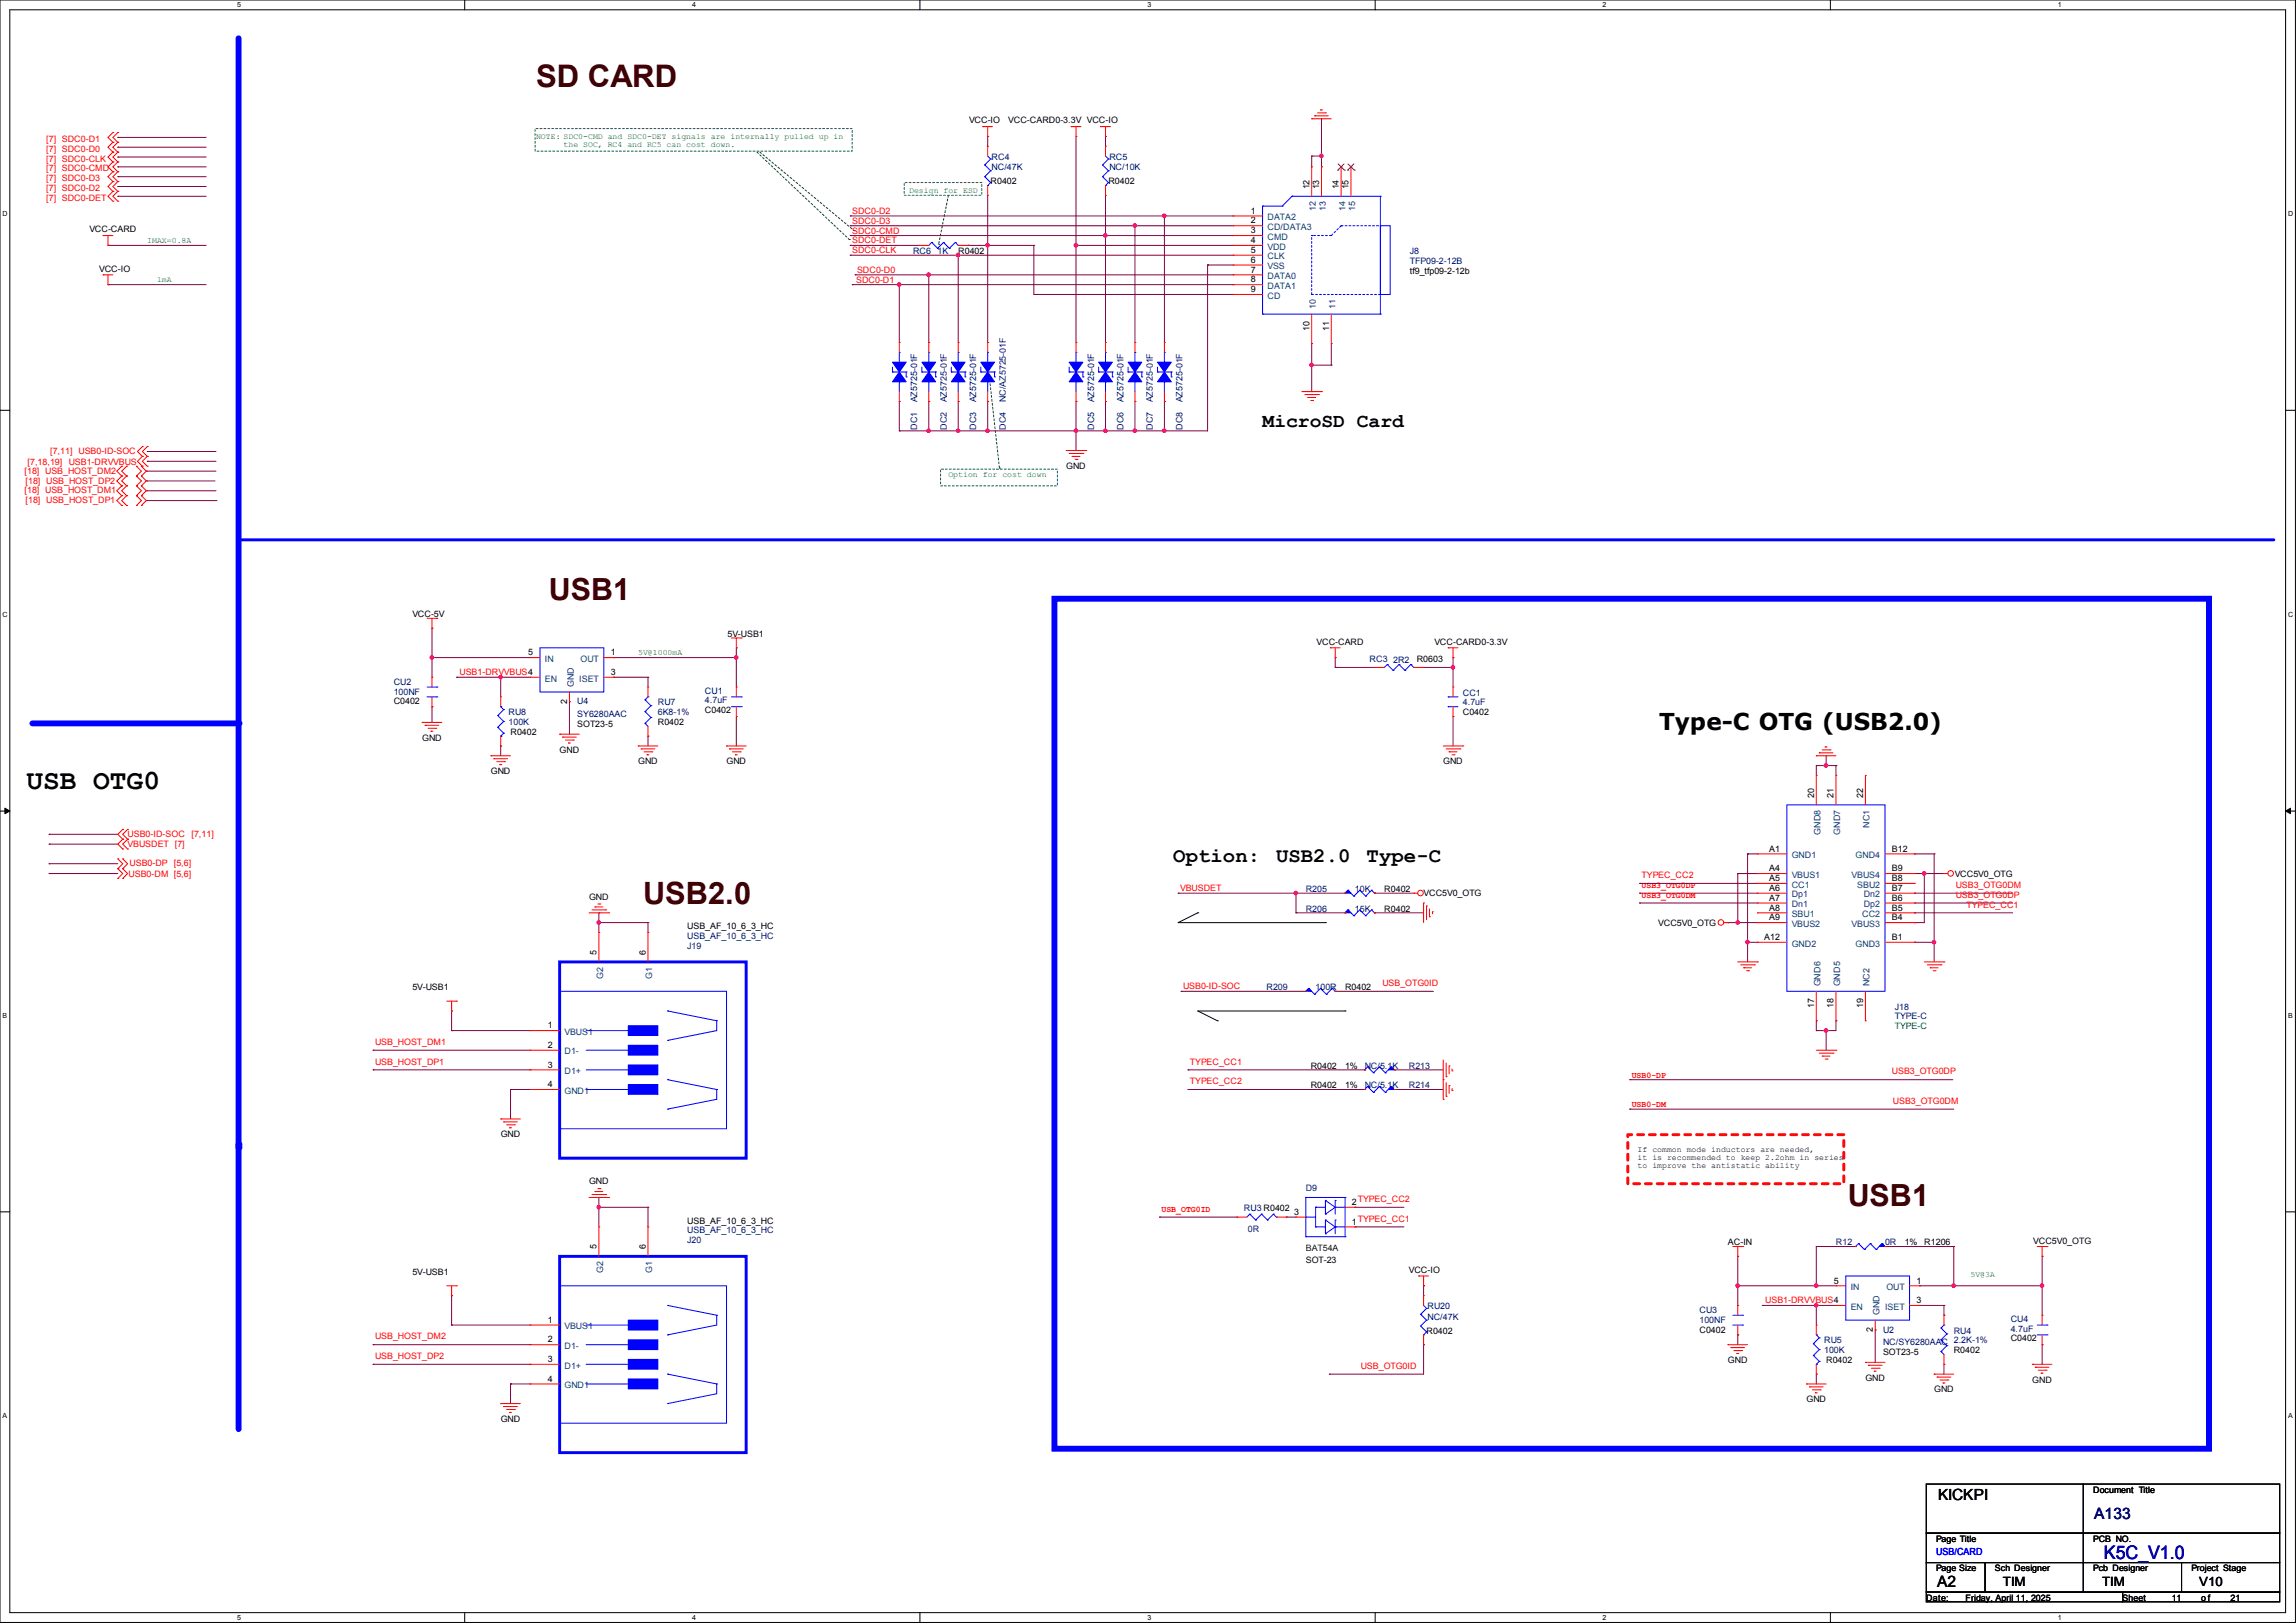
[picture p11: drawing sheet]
<svg xmlns="http://www.w3.org/2000/svg" width="297mm" height="210mm" viewBox="0 0 297 210" stroke-linecap="round" stroke-linejoin="round" font-family="sans-serif">
<defs><g id="words">
<g font-size="4" fill="#400000">
<text x="69.3" y="11.2">SD CARD</text>
<text x="83.2" y="117">USB2.0</text>
</g>
<g font-size="3.9" fill="#400000">
<text x="71" y="77.6">USB1</text>
<text x="239" y="156.1">USB1</text>
</g>
<text font-size="3.6" x="3.4" y="102.1">USB OTG0</text>
<text font-size="3" x="214.6" y="94.4">Type-C OTG (USB2.0)</text>
<g font-size="2.7">
<text x="151.8" y="111.6">Option:</text>
<text x="165.1" y="111.6">USB2.0</text>
<text x="176.8" y="111.6">Type-C</text>
</g>
<text font-size="2.5" x="163.3" y="55.3">MicroSD Card</text>
<text font-size="2.4" fill="#0000a0" x="272.2" y="201.7">K5C_V1.0</text>
<g font-size="2">
<text x="250.7" y="194.1">KICKPI</text>
<text x="250.6" y="205.4">A2</text>
</g>
<text font-size="2" fill="#000080" x="270.9" y="196.6">A133</text>
<g font-size="1.7">
<text x="259.1" y="205.2">TIM</text>
<text x="271.9" y="205.2">TIM</text>
<text x="284.5" y="205.2">V10</text>
</g>
<text font-size="1.3" fill="#00f" x="250.4" y="201.2">USB/CARD</text>
<g font-size="1.1" fill="#008000">
<text x="69.3" y="17.9">NOTE: SDC0-CMD and SDC0-DET signals are internally pulled up in</text>
<text x="72.9" y="19">the SOC, RC4 and RC5 can cost down.</text>
<text x="117.6" y="24.9">Design for ESD</text>
<text x="19" y="31.4">IMAX=0.8A</text>
<text x="20.3" y="36.5">1mA</text>
<text x="122.7" y="61.8">Option for cost down</text>
<text x="82.5" y="84.8">5V@1000mA</text>
<text x="245.1" y="133.2">TYPE-C</text>
<text x="254.9" y="165.3">5V@3A</text>
</g>
<g font-size="1.1">
<text x="125.3" y="16">VCC-IO</text>
<text x="130.4" y="16">VCC-CARD0-3.3V VCC-IO</text>
<text x="128.1" y="23.8">R0402</text>
<text x="143.4" y="23.8">R0402</text>
<text x="161.8" y="28.9">2</text>
<text x="161.8" y="27.6">1</text>
<text x="169.4" y="24.5" transform="rotate(-90 169.4 24.5)">12</text>
<text x="170.6" y="24.5" transform="rotate(-90 170.6 24.5)">13</text>
<text x="173.2" y="24.5" transform="rotate(-90 173.2 24.5)">14</text>
<text x="174.5" y="24.5" transform="rotate(-90 174.5 24.5)">15</text>
<text x="11.6" y="30.1">VCC-CARD</text>
<text x="12.8" y="35.1">VCC-IO</text>
<text x="124" y="32.9">R0402</text>
<text x="161.8" y="30.2">3</text>
<text x="161.8" y="31.5">4</text>
<text x="161.8" y="32.7">5</text>
<text x="161.8" y="34">6</text>
<text x="161.8" y="35.3">7</text>
<text x="182.4" y="35.4">tf9_tfp09-2-12b</text>
<text x="161.8" y="36.5">8</text>
<text x="161.8" y="37.8">9</text>
<text x="169.4" y="42.8" transform="rotate(-90 169.4 42.8)">10</text>
<text x="171.9" y="42.8" transform="rotate(-90 171.9 42.8)">11</text>
<text x="137.9" y="60.7">GND</text>
<text x="53.3" y="79.8">VCC-5V</text>
<text x="94.1" y="82.4">5V-USB1</text>
<text x="170.3" y="83.4">VCC-CARD</text>
<text x="185.5" y="83.4">VCC-CARD0-3.3V</text>
<text x="68.3" y="84.8">5</text>
<text x="79" y="87.3">3</text>
<text x="79" y="84.8">1</text>
<text x="183.3" y="85.7">R0603</text>
<text x="50.9" y="91.1">C0402</text>
<text x="54.6" y="95.8">GND</text>
<text x="66" y="95.1">R0402</text>
<text x="73.4" y="91.1" transform="rotate(-90 73.4 91.1)">2</text>
<text x="74.7" y="94.1">SOT23-5</text>
<text x="85.1" y="93.8">R0402</text>
<text x="91.2" y="92.3">C0402</text>
<text x="189.2" y="92.5">C0402</text>
<text x="63.5" y="100.2">GND</text>
<text x="72.4" y="97.4">GND</text>
<text x="82.5" y="98.9">GND</text>
<text x="94" y="98.9">GND</text>
<text x="186.7" y="98.9">GND</text>
<text x="234.7" y="103.3" transform="rotate(-90 234.7 103.3)">20</text>
<text x="237.2" y="103.3" transform="rotate(-90 237.2 103.3)">21</text>
<text x="241" y="103.3" transform="rotate(-90 241 103.3)">22</text>
<text x="228.9" y="110.2">A1</text>
<text x="228.9" y="112.7">A4</text>
<text x="244.7" y="112.7">B9</text>
<text x="244.7" y="110.2">B12</text>
<text x="252.9" y="113.5">VCC5V0_OTG</text>
<text x="76.2" y="116.4">GND</text>
<text x="179.1" y="117.9">R0402</text>
<text x="179.1" y="115.4">R0402</text>
<text x="184.1" y="115.9">VCC5V0_OTG</text>
<text x="214.5" y="119.8">VCC5V0_OTG</text>
<text x="228.9" y="114">A5</text>
<text x="228.9" y="115.3">A6</text>
<text x="228.9" y="116.5">A7</text>
<text x="228.9" y="117.8">A8</text>
<text x="228.9" y="119.1">A9</text>
<text x="244.7" y="119.1">B4</text>
<text x="244.7" y="117.8">B5</text>
<text x="244.7" y="116.5">B6</text>
<text x="244.7" y="115.3">B7</text>
<text x="244.7" y="114">B8</text>
<text x="77.2" y="123.6" transform="rotate(-90 77.2 123.6)">5</text>
<text x="83.5" y="123.6" transform="rotate(-90 83.5 123.6)">6</text>
<text x="88.9" y="120.2">USB_AF_10_6_3_HC</text>
<text x="228.2" y="121.6">A12</text>
<text x="244.7" y="121.6">B1</text>
<text x="53.3" y="128.1">5V-USB1</text>
<text x="174" y="128.1">R0402</text>
<text x="234.7" y="130.4" transform="rotate(-90 234.7 130.4)">17</text>
<text x="237.2" y="130.4" transform="rotate(-90 237.2 130.4)">18</text>
<text x="241" y="130.4" transform="rotate(-90 241 130.4)">19</text>
<text x="70.9" y="135.6">2</text>
<text x="70.9" y="133.1">1</text>
<text x="70.9" y="140.7">4</text>
<text x="70.9" y="138.1">3</text>
<text x="169.5" y="138.3">R0402</text>
<text x="169.5" y="140.8">R0402</text>
<text x="174" y="138.3">1%</text>
<text x="174" y="140.8">1%</text>
<text x="64.8" y="147.2">GND</text>
<text x="211.8" y="149">If common mode inductors are needed,</text>
<text x="76.2" y="153.2">GND</text>
<text x="174.9" y="155.9">2</text>
<text x="211.8" y="150.1">it is recommended to keep 2.2ohm in series</text>
<text x="211.8" y="151.1">to improve the antistatic ability</text>
<text x="77.2" y="161.7" transform="rotate(-90 77.2 161.7)">5</text>
<text x="83.5" y="161.7" transform="rotate(-90 83.5 161.7)">6</text>
<text x="88.9" y="158.3">USB_AF_10_6_3_HC</text>
<text x="167.4" y="157.2">3</text>
<text x="174.9" y="158.5">1</text>
<text x="223.5" y="161.1">AC-IN</text>
<text x="246.4" y="161.1">1%</text>
<text x="248.9" y="161.1">R1206</text>
<text x="263" y="161">VCC5V0_OTG</text>
<text x="53.3" y="164.9">5V-USB1</text>
<text x="168.9" y="163.4">SOT-23</text>
<text x="182.2" y="164.7">VCC-IO</text>
<text x="237.2" y="166.1">5</text>
<text x="247.9" y="166.1">1</text>
<text x="70.9" y="173.7">2</text>
<text x="70.9" y="171.2">1</text>
<text x="184.5" y="172.6">R0402</text>
<text x="219.8" y="172.4">C0402</text>
<text x="242.3" y="172.3" transform="rotate(-90 242.3 172.3)">2</text>
<text x="247.9" y="168.6">3</text>
<text x="260.1" y="173.6">C0402</text>
<text x="70.9" y="178.8">4</text>
<text x="70.9" y="176.2">3</text>
<text x="223.5" y="176.4">GND</text>
<text x="236.2" y="176.4">R0402</text>
<text x="241.3" y="178.6">GND</text>
<text x="243.6" y="175.3">SOT23-5</text>
<text x="252.7" y="175.1">R0402</text>
<text x="262.9" y="178.9">GND</text>
<text x="64.8" y="184">GND</text>
<text x="233.7" y="181.4">GND</text>
<text x="250.2" y="180.2">GND</text>
<text x="270.8" y="193.1">Document Title</text>
<text x="250.4" y="199.5">Page Title</text>
<text x="250.4" y="203.3">Page Size</text>
<text x="258.1" y="203.3">Sch Designer</text>
<text x="270.8" y="199.5">PCB NO.</text>
<text x="270.8" y="203.3">Pcb Designer</text>
<text x="283.5" y="203.3">Project Stage</text>
<text x="249.2" y="207.1">Date:</text>
<text x="254.3" y="207.1">Friday, April 11, 2025</text>
<text x="274.6" y="207.1">Sheet</text>
<text x="280.9" y="207.1">11</text>
<text x="284.7" y="207.1">o f</text>
<text x="288.5" y="207.1">21</text>
</g>
<g font-size="1.1" fill="#f00">
<text x="6" y="20.9">[7] SDC0-CLK</text>
<text x="6" y="18.4">[7] SDC0-D1</text>
<text x="6" y="22.2">[7] SDC0-CMD</text>
<text x="6" y="19.6">[7] SDC0-D0</text>
<text x="6" y="23.5">[7] SDC0-D3</text>
<text x="6" y="26">[7] SDC0-DET</text>
<text x="6" y="24.7">[7] SDC0-D2</text>
<text x="110.2" y="29">SDC0-D3</text>
<text x="110.2" y="27.7">SDC0-D2</text>
<text x="110.2" y="30.2">SDC0-CMD</text>
<text x="110.2" y="32.8">SDC0-CLK</text>
<text x="110.2" y="31.5">SDC0-DET</text>
<text x="110.9" y="35.3">SDC0-D0</text>
<text x="110.7" y="36.6">SDC0-D1</text>
<text x="6.5" y="58.8">[7,11] USB0-ID-SOC</text>
<text x="3.2" y="63.8">[18] USB_HOST_DM1</text>
<text x="3.2" y="61.3">[18] USB_HOST_DM2</text>
<text x="3.3" y="65.1">[18] USB_HOST_DP1</text>
<text x="3.3" y="62.6">[18] USB_HOST_DP2</text>
<text x="3.6" y="60.2">[7,18,19]</text>
<text x="8.9" y="60.2">USB1-DRVVBUS</text>
<text x="59.4" y="87.4">USB1-DRVVBUS4</text>
<text x="16.5" y="108.3">USB0-ID-SOC</text>
<text x="16.5" y="109.6">VBUSDET [7]</text>
<text x="16.6" y="113.5">USB0-DM [5,6]</text>
<text x="16.8" y="112.1">USB0-DP [5,6]</text>
<text x="24.8" y="108.3">[7,11]</text>
<text x="212.3" y="113.6">TYPEC_CC2</text>
<text x="152.7" y="115.3">VBUSDET</text>
<text x="212.3" y="114.9">USB3_OTG0DP</text>
<text x="212.3" y="116.2">USB3_OTG0DM</text>
<text x="253" y="114.9">USB3_OTG0DM</text>
<text x="253" y="116.2">USB3_OTG0DP</text>
<text x="254.4" y="117.4">TYPEC_CC1</text>
<text x="153" y="128">USB0-ID-SOC</text>
<text x="178.8" y="127.6">USB_OTG0ID</text>
<text x="48.5" y="137.8">USB_HOST_DP1</text>
<text x="48.5" y="135.2">USB_HOST_DM1</text>
<text x="153.9" y="137.8">TYPEC_CC1</text>
<text x="153.9" y="140.3">TYPEC_CC2</text>
<text x="211.1" y="139.4">USB0-DP</text>
<text x="211.1" y="143.3">USB0-DM</text>
<text x="244.7" y="139">USB3_OTG0DP</text>
<text x="244.9" y="142.8">USB3_OTG0DM</text>
<text x="175.6" y="155.5">TYPEC_CC2</text>
<text x="150.2" y="156.8">USB_OTG0ID</text>
<text x="175.6" y="158.1">TYPEC_CC1</text>
<text x="48.5" y="173.3">USB_HOST_DM2</text>
<text x="228.3" y="168.7">USB1-DRVVBUS4</text>
<text x="48.5" y="175.9">USB_HOST_DP2</text>
<text x="176" y="177.1">USB_OTG0ID</text>
</g>
<g font-size="1.1" fill="#000080">
<text x="128.3" y="20.7">RC4</text>
<text x="128.3" y="22.1">NC/47K</text>
<text x="143.5" y="20.7">RC5</text>
<text x="143.5" y="22.1">NC/10K</text>
<text x="118.1" y="32.9">RC6</text>
<text x="121.3" y="32.9">1K</text>
<text x="182.4" y="32.9">J8</text>
<text x="182.4" y="34.1">TFP09-2-12B</text>
<text x="118.7" y="52.1" transform="rotate(-90 118.7 52.1)">AZ5725-01F</text>
<text x="122.5" y="52.1" transform="rotate(-90 122.5 52.1)">AZ5725-01F</text>
<text x="126.3" y="52.1" transform="rotate(-90 126.3 52.1)">AZ5725-01F</text>
<text x="130.1" y="52.1" transform="rotate(-90 130.1 52.1)">NC/AZ5725-01F</text>
<text x="141.5" y="52.1" transform="rotate(-90 141.5 52.1)">AZ5725-01F</text>
<text x="145.3" y="52.1" transform="rotate(-90 145.3 52.1)">AZ5725-01F</text>
<text x="149.1" y="52.1" transform="rotate(-90 149.1 52.1)">AZ5725-01F</text>
<text x="153" y="52.1" transform="rotate(-90 153 52.1)">AZ5725-01F</text>
<text x="118.7" y="55.6" transform="rotate(-90 118.7 55.6)">DC1</text>
<text x="122.5" y="55.6" transform="rotate(-90 122.5 55.6)">DC2</text>
<text x="126.3" y="55.6" transform="rotate(-90 126.3 55.6)">DC3</text>
<text x="130.1" y="55.6" transform="rotate(-90 130.1 55.6)">DC4</text>
<text x="141.5" y="55.6" transform="rotate(-90 141.5 55.6)">DC5</text>
<text x="145.3" y="55.6" transform="rotate(-90 145.3 55.6)">DC6</text>
<text x="149.1" y="55.6" transform="rotate(-90 149.1 55.6)">DC7</text>
<text x="153" y="55.6" transform="rotate(-90 153 55.6)">DC8</text>
<text x="50.9" y="88.6">CU2</text>
<text x="50.9" y="89.9">100NF</text>
<text x="91.2" y="89.7">CU1</text>
<text x="177.2" y="85.7">RC3</text>
<text x="180.2" y="85.8">2R2</text>
<text x="65.8" y="92.5">RU8</text>
<text x="65.8" y="93.8">100K</text>
<text x="74.7" y="91.1">U4</text>
<text x="74.7" y="92.8">SY6280AAC</text>
<text x="85.1" y="91.3">RU7</text>
<text x="85.1" y="92.5">6K8-1%</text>
<text x="91.2" y="91">4.7uF</text>
<text x="189.2" y="90">CC1</text>
<text x="189.2" y="91.3">4.7uF</text>
<text x="168.9" y="117.9">R206</text>
<text x="168.9" y="115.4">R205</text>
<text x="175.3" y="117.9">15K</text>
<text x="175.3" y="115.4">10K</text>
<text x="88.9" y="122.8">J19</text>
<text x="88.9" y="121.5">USB_AF_10_6_3_HC</text>
<text x="163.8" y="128.1">R209</text>
<text x="170.2" y="128.1">100R</text>
<text x="245.1" y="130.6">J18</text>
<text x="245.1" y="131.9">TYPE-C</text>
<text x="176.5" y="138.3">NC/5.1K</text>
<text x="176.5" y="140.8">NC/5.1K</text>
<text x="182.2" y="138.3">R213</text>
<text x="182.2" y="140.8">R214</text>
<text x="168.9" y="154.1">D9</text>
<text x="88.9" y="160.9">J20</text>
<text x="88.9" y="159.6">USB_AF_10_6_3_HC</text>
<text x="160.9" y="156.7">RU3 R0402</text>
<text x="161.4" y="159.5">0R</text>
<text x="237.5" y="161.1">R12</text>
<text x="243.8" y="161.1">0R</text>
<text x="184.7" y="169.4">RU20</text>
<text x="184.7" y="170.8">NC/47K</text>
<text x="219.8" y="169.9">CU3</text>
<text x="219.8" y="171.2">100NF</text>
<text x="236" y="173.8">RU5</text>
<text x="243.6" y="172.4">U2</text>
<text x="252.7" y="172.6">RU4</text>
<text x="260.1" y="171">CU4</text>
<text x="260.1" y="172.3">4.7uF</text>
<text x="236" y="175.1">100K</text>
<text x="243.6" y="174.1">NC/SY6280AAC 2.2K-1%</text>
</g>
<g font-size="1.1" fill="#004080">
<text x="164" y="29.8">CD/DATA3</text>
<text x="164" y="28.5">DATA2</text>
<text x="170.2" y="27.3" transform="rotate(-90 170.2 27.3)">12</text>
<text x="171.5" y="27.3" transform="rotate(-90 171.5 27.3)">13</text>
<text x="174" y="27.3" transform="rotate(-90 174 27.3)">14</text>
<text x="175.3" y="27.3" transform="rotate(-90 175.3 27.3)">15</text>
<text x="164" y="31">CMD</text>
<text x="164" y="32.3">VDD</text>
<text x="164" y="33.6">CLK</text>
<text x="164" y="34.8">VSS</text>
<text x="164" y="36.1">DATA0</text>
<text x="164" y="37.4">DATA1</text>
<text x="164" y="38.7">CD</text>
<text x="170.2" y="40" transform="rotate(-90 170.2 40)">10</text>
<text x="172.8" y="40" transform="rotate(-90 172.8 40)">11</text>
<text x="70.5" y="88.2">EN</text>
<text x="70.5" y="85.6">IN</text>
<text x="74.2" y="88.9" transform="rotate(-90 74.2 88.9)">GND</text>
<text x="74.9" y="88.2">ISET</text>
<text x="75.1" y="85.6">OUT</text>
<text x="235.5" y="108" transform="rotate(-90 235.5 108)">GND8</text>
<text x="238" y="108" transform="rotate(-90 238 108)">GND7</text>
<text x="241.9" y="107.1" transform="rotate(-90 241.9 107.1)">NC1</text>
<text x="231.8" y="111">GND1</text>
<text x="231.8" y="113.6">VBUS1</text>
<text x="239.5" y="113.6">VBUS4</text>
<text x="240" y="111">GND4</text>
<text x="231.8" y="114.9">CC1</text>
<text x="231.8" y="116.1">Dp1</text>
<text x="231.8" y="117.4">Dn1</text>
<text x="231.8" y="118.7">SBU1</text>
<text x="231.8" y="119.9">VBUS2</text>
<text x="239.5" y="119.9">VBUS3</text>
<text x="240.2" y="114.9">SBU2</text>
<text x="240.9" y="118.7">CC2</text>
<text x="241.1" y="117.4">Dp2</text>
<text x="241.1" y="116.1">Dn2</text>
<text x="231.8" y="122.5">GND2</text>
<text x="240" y="122.5">GND3</text>
<text x="78" y="126.6" transform="rotate(-90 78 126.6)">G2</text>
<text x="84.4" y="126.6" transform="rotate(-90 84.4 126.6)">G1</text>
<text x="235.5" y="127.6" transform="rotate(-90 235.5 127.6)">GND6</text>
<text x="238" y="127.6" transform="rotate(-90 238 127.6)">GND5</text>
<text x="241.9" y="127.6" transform="rotate(-90 241.9 127.6)">NC2</text>
<text x="73" y="136.4">D1-</text>
<text x="73" y="133.9">VBUS1</text>
<text x="73" y="141.5">GND1</text>
<text x="73" y="139">D1+</text>
<text x="78" y="164.7" transform="rotate(-90 78 164.7)">G2</text>
<text x="84.4" y="164.7" transform="rotate(-90 84.4 164.7)">G1</text>
<text x="239.4" y="166.9">IN</text>
<text x="244" y="166.9">OUT</text>
<text x="73" y="172">VBUS1</text>
<text x="239.4" y="169.5">EN</text>
<text x="243.1" y="170.2" transform="rotate(-90 243.1 170.2)">GND</text>
<text x="243.8" y="169.5">ISET</text>
<text x="73" y="179.6">GND1</text>
<text x="73" y="177.1">D1+</text>
<text x="73" y="174.5">D1-</text>
</g>
<text font-size="1.1" fill="#004000" x="168.9" y="161.9">BAT54A</text>
<g font-size=".9">
<text x="30.7" y=".9">5</text>
<text x="89.5" y=".9">4</text>
<text x="148.4" y=".9">3</text>
<text x="207.3" y=".9">2</text>
<text x="266.2" y=".9">1</text>
<text x=".3" y="28">D</text>
<text x="296" y="28">D</text>
<text x=".3" y="79.8">C</text>
<text x="296" y="79.8">C</text>
<text x=".3" y="131.7">B</text>
<text x="296" y="131.7">B</text>
<text x=".3" y="183.5">A</text>
<text x="296" y="183.5">A</text>
<text x="30.7" y="209.6">5</text>
<text x="89.5" y="209.6">4</text>
<text x="148.4" y="209.6">3</text>
<text x="207.3" y="209.6">2</text>
<text x="266.2" y="209.6">1</text>
</g>
</g></defs>
<g fill="none" stroke="#000" stroke-width=".13">
<path d="M0 0h296.9v209.9h-296.9zM1.3 1.3h294.4v207.4h-294.4zM60.1 0v1.3M119 0v1.3M177.9 0v1.3M236.8 0v1.3M0 53.1h1.3M295.7 53.1h1.2M0 104.9h1.3M.6 104.6l.7 .3-.7 .4zM295.7 104.9l.6-.3v.7zM295.7 104.9h1.2"/>
<path d="M0 156.8h1.3M295.7 156.8h1.2M60.1 208.7v1.2M119 208.7v1.2M177.9 208.7v1.2M236.8 208.7v1.2"/>
</g>
<path d="M.6 104.6l.7 .3-.7 .4zM295.7 104.9l.6-.3v.7z" fill="#000"/>
<path d="M30.9 5v143.5" fill="none" stroke="#00f" stroke-width=".76"/>
<circle cx="30.9" cy="148.5" r=".38" fill="#00f"/>
<path d="M30.9 69.8h263.2" fill="none" stroke="#00f" stroke-width=".38"/>
<circle cx="30.9" cy="69.8" r=".19" fill="#00f"/>
<path d="M97.9 19.7l12 11.3M98.3 19.7l12.2 10.1M109.9 31h.1M110.5 29.8h.1M121.4 31.6h.1M122.7 25.3l-1.3 6.3M128 49.1l1.3 11.5M129.3 60.6h.1" fill="none" stroke="#008000" stroke-width=".13" stroke-dasharray=".3 .3"/>
<path d="M69.2 16.6h41v3h-41zM117 23.6h10v1.7h-10zM121.7 60.7h15.1v2.2h-15.1z" fill="none" stroke="#008040" stroke-width=".13" stroke-dasharray=".3 .3"/>
<path d="M154.9 118.1h.1M154.9 118.1l-2.5 1.3h19M171.4 119.4h.1M157.5 132.1h.1M174 130.8h.1M174 130.8h-19.1l2.6 1.3" fill="none" stroke="#000" stroke-width=".13"/>
<path d="M210.6 146.8h27.9v6.4h-27.9z" fill="none" stroke="#f00" stroke-width=".38" stroke-dasharray=".8 .8"/>
<path d="M30.9 148.1v36.8" fill="none" stroke="#00f" stroke-width=".76"/>
<circle cx="30.9" cy="148.1" r=".38" fill="#00f"/>
<path d="M4.2 93.6h26.7" fill="none" stroke="#00f" stroke-width=".76"/>
<circle cx="30.9" cy="93.6" r=".38" fill="#00f"/>
<path d="M136.4 77.5h149.4v110h-149.4z" fill="none" stroke="#00f" stroke-width=".76"/>
<g fill="none" stroke="#800040" stroke-width=".13">
<path d="M15.2 19.1h.1M15.2 17.8h.1M15.2 19.1h11.5M15.2 17.8h11.5M139.2 17.7v14.1M15.2 20.3h.1M15.2 21.6h.1M15.2 22.9h.1M15.2 24.1h.1M15.2 25.4h.1M15.2 20.3h11.5M15.2 21.6h11.5"/>
<path d="M15.2 22.9h11.5M15.2 24.1h11.5M15.2 25.4h11.5M139.2 31.8h.1M143 30.5h.1M143 30.5h16.5M19 58.4h.1M19 58.4h8.9M139.2 55.8h.1M139.2 55.8v2.5M150.6 55.8h.1M150.6 55.8h5.6"/>
<path d="M172.7 85.1h.1M172.7 85.1v1.3M188 86.4h.1M188 92.7h.1M188 86.4v2.5M188 92.7v3.8"/>
</g>
<circle cx="143" cy="30.5" r=".23" fill="#f0f"/>
<circle cx="143" cy="30.5" r=".23" fill="none" stroke="#f0f" stroke-width=".13"/>
<path d="M143 17.7h.1M143 17.7v1.2M110 30.5h.1M110 29.2h.1M110 27.9h.1M110 30.5h33M110 29.2h36.8M110 27.9h40.6M143 30.5h.1M143 25.3v5.2" fill="none" stroke="#800040" stroke-width=".13"/>
<circle cx="150.6" cy="27.9" r=".23" fill="#f0f"/>
<circle cx="150.6" cy="27.9" r=".23" fill="none" stroke="#f0f" stroke-width=".13"/>
<path d="M127.8 31.8h.1M127.8 25.3v6.5" fill="none" stroke="#800040" stroke-width=".13"/>
<circle cx="127.7" cy="31.7" r=".23" fill="#f0f"/>
<circle cx="127.7" cy="31.7" r=".23" fill="none" stroke="#f0f" stroke-width=".13"/>
<g fill="none" stroke="#800040" stroke-width=".13">
<path d="M127.8 17.7h.1M127.8 17.7v1.2M110.2 36.8h.1M110.2 36.8h6.1M110.6 35.6h.1M110.6 35.6h9.5M116.3 36.8h.1M116.3 36.8v7.5M116.3 55.8h.1M116.3 51.9h.1M116.3 55.8h3.8M116.3 51.9v3.9"/>
<path d="M139.2 55.8h.1M143 51.9h.1M143 51.9v3.9h-3.8"/>
</g>
<circle cx="143" cy="55.7" r=".23" fill="#f0f"/>
<circle cx="143" cy="55.7" r=".23" fill="none" stroke="#f0f" stroke-width=".13"/>
<path d="M143 55.8h.1M143 55.8h7.6M146.8 51.9h.1M146.8 55.8h.1M146.8 51.9v3.9" fill="none" stroke="#800040" stroke-width=".13"/>
<circle cx="150.6" cy="55.7" r=".23" fill="#f0f"/>
<circle cx="150.6" cy="55.7" r=".23" fill="none" stroke="#f0f" stroke-width=".13"/>
<circle cx="146.8" cy="55.7" r=".23" fill="#f0f"/>
<circle cx="146.8" cy="55.7" r=".23" fill="none" stroke="#f0f" stroke-width=".13"/>
<path d="M120.1 55.8h.1M120.1 51.9h.1M120.1 55.8h3.9M120.1 51.9v3.9M150.6 51.9h.1M150.6 51.9v3.9" fill="none" stroke="#800040" stroke-width=".13"/>
<circle cx="120.1" cy="55.7" r=".23" fill="#f0f"/>
<circle cx="120.1" cy="55.7" r=".23" fill="none" stroke="#f0f" stroke-width=".13"/>
<path d="M143 30.5h.1M143 30.5v13.8M146.8 29.2h.1M146.8 29.2v15.1M150.6 27.9h.1M150.6 27.9v16.4M150.6 27.9h8.9M124 55.8h.1M124 55.8h3.8M139.2 51.9h.1M139.2 51.9v3.9" fill="none" stroke="#800040" stroke-width=".13"/>
<circle cx="139.2" cy="55.7" r=".23" fill="#f0f"/>
<circle cx="139.2" cy="55.7" r=".23" fill="none" stroke="#f0f" stroke-width=".13"/>
<path d="M124 51.9h.1M124 51.9v3.9" fill="none" stroke="#800040" stroke-width=".13"/>
<circle cx="123.9" cy="55.7" r=".23" fill="#f0f"/>
<circle cx="123.9" cy="55.7" r=".23" fill="none" stroke="#f0f" stroke-width=".13"/>
<path d="M127.8 55.8h.1M127.8 51.9h.1M127.8 55.8h11.4M127.8 51.9v3.9" fill="none" stroke="#800040" stroke-width=".13"/>
<circle cx="127.7" cy="55.7" r=".23" fill="#f0f"/>
<circle cx="127.7" cy="55.7" r=".23" fill="none" stroke="#f0f" stroke-width=".13"/>
<path d="M146.8 29.2h.1M146.8 29.2h12.7" fill="none" stroke="#800040" stroke-width=".13"/>
<circle cx="146.8" cy="29.2" r=".23" fill="#f0f"/>
<circle cx="146.8" cy="29.2" r=".23" fill="none" stroke="#f0f" stroke-width=".13"/>
<path d="M120.1 35.6h.1M120.1 35.6v8.7M124 33h.1M124 33v11.3M172.7 86.4h.1M172.7 86.4h5.1M184.1 86.4h.1M184.1 86.4h3.9" fill="none" stroke="#800040" stroke-width=".13"/>
<circle cx="187.9" cy="86.3" r=".23" fill="#f0f"/>
<circle cx="187.9" cy="86.3" r=".23" fill="none" stroke="#f0f" stroke-width=".13"/>
<g fill="none" stroke="#800040" stroke-width=".13">
<path d="M14 31.8h.1M14 36.8h.1M14 31.8h12.7M14 36.8h12.7M110 33h.1M110 31.8h.1M110 33h14M110 31.8h8.9M125.2 31.8h.1M125.2 31.8h2.6M59.1 87.6h.1M59.1 87.6h5.7"/>
<path d="M188 85.1h.1M188 85.1v1.3"/>
</g>
<circle cx="64.7" cy="87.6" r=".23" fill="#f0f"/>
<circle cx="64.7" cy="87.6" r=".23" fill="none" stroke="#f0f" stroke-width=".13"/>
<path d="M64.8 96.5h.1M64.8 87.6h.1M64.8 87.6v2.6M64.8 96.5v1.3M64.8 87.6h3.8M79.4 85.1h.1M79.4 85.1h15.8" fill="none" stroke="#800040" stroke-width=".13"/>
<circle cx="95.2" cy="85.1" r=".23" fill="#f0f"/>
<circle cx="95.2" cy="85.1" r=".23" fill="none" stroke="#f0f" stroke-width=".13"/>
<g fill="none" stroke="#800040" stroke-width=".13">
<path d="M55.9 91.4h.1M55.9 81.3h.1M55.9 85.1h.1M55.9 81.3v6.3M55.9 91.4v2.1M55.9 85.1h12.7M73.7 90.8h.1M73.7 90.8v4.2M79.4 87.6h.1M79.4 87.6h4.4M83.8 95.2h.1M83.8 95.2v1.3"/>
<path d="M95.2 85.1h.1M95.2 92.7h.1M95.2 85.1v3.8M95.2 92.7v3.8"/>
</g>
<circle cx="55.9" cy="85.1" r=".23" fill="#f0f"/>
<circle cx="55.9" cy="85.1" r=".23" fill="none" stroke="#f0f" stroke-width=".13"/>
<g fill="none" stroke="#800040" stroke-width=".13">
<path d="M19 59.7h.1M19 59.7h8.9M18.9 64.8h.1M18.9 63.5h.1M18.9 62.2h.1M18.9 61h.1M18.9 64.8h9.2M18.9 63.5h9M18.9 62.2h8.9M18.9 61h9M95.2 83.8h.1M95.2 83.8v1.3"/>
<path d="M152.4 115.6h.1M152.4 115.6h21.6M167.6 115.6h.1M152.8 128.3h.1M152.8 128.3h16.1M153.7 138.4h.1M153.7 138.4h22.8M172.7 128.3h.1M172.7 128.3h12.7M180.3 138.4h.1M180.3 138.4h6.4M210.8 139.7h.1"/>
<path d="M210.8 139.7h41.8M150 157.5h.1M150 157.5h10M153.7 141h.1M153.7 141h22.8M175.3 158.8h.1M175.3 156.2h.1M175.3 158.8h6.3M175.3 156.2h6.3M180.3 141h.1M180.3 141h6.4M210.8 143.5h.1"/>
<path d="M210.8 143.5h41.9"/>
</g>
<circle cx="167.6" cy="115.5" r=".23" fill="#f0f"/>
<circle cx="167.6" cy="115.5" r=".23" fill="none" stroke="#f0f" stroke-width=".13"/>
<g fill="none" stroke="#800040" stroke-width=".13">
<path d="M167.6 115.6h.1M167.6 118.1h.1M167.6 115.6v2.5M167.6 118.1h6.4M177.8 115.6h.1M177.8 118.1h.1M177.8 115.6h5.1M177.8 118.1h6.3M212.1 115.6h.1M212.1 116.8h.1M212.1 115.6h15.2M212.1 116.8h15.2"/>
<path d="M226.1 110.5h.1M226.1 110.5h1.2M226.1 110.5v11.4M247.6 115.6h.1M247.6 116.8h.1M247.6 115.6h12.7M247.6 116.8h12.7M234.9 132.1h.1M234.9 132.1v1.2M236.2 133.3h.1M236.2 133.3v2.6M237.5 132.1h.1"/>
<path d="M237.5 132.1v1.2h-1.3"/>
</g>
<circle cx="226" cy="121.9" r=".23" fill="#f0f"/>
<circle cx="226" cy="121.9" r=".23" fill="none" stroke="#f0f" stroke-width=".13"/>
<path d="M250.2 110.5h.1M250.2 110.5v11.4h-2.6M226.1 121.9h.1M226.1 121.9h1.2M247.6 121.9h.1" fill="none" stroke="#800040" stroke-width=".13"/>
<circle cx="250.2" cy="121.9" r=".23" fill="#f0f"/>
<circle cx="250.2" cy="121.9" r=".23" fill="none" stroke="#f0f" stroke-width=".13"/>
<path d="M234.9 99.1h.1M234.9 99.1v1.2M236.2 97.8h.1M236.2 97.8v1.3h-1.3M237.5 99.1h.1M237.5 99.1v1.2M247.6 110.5h.1M247.6 110.5h2.6M226.1 121.9h.1M226.1 121.9v2.6M250.2 121.9h.1M250.2 121.9v2.6" fill="none" stroke="#800040" stroke-width=".13"/>
<circle cx="236.2" cy="99" r=".23" fill="#f0f"/>
<circle cx="236.2" cy="99" r=".23" fill="none" stroke="#f0f" stroke-width=".13"/>
<path d="M236.2 99.1h.1M236.2 99.1h1.3M224.8 119.4h.1M224.8 113h.1M224.8 119.4h2.5M224.8 113v6.4M224.8 113h2.5M247.6 119.4h.1M248.9 113h.1M248.9 113v6.4h-1.3" fill="none" stroke="#800040" stroke-width=".13"/>
<circle cx="248.9" cy="113" r=".23" fill="#f0f"/>
<circle cx="248.9" cy="113" r=".23" fill="none" stroke="#f0f" stroke-width=".13"/>
<path d="M212.1 114.3h.1M212.1 114.3h15.2M223.5 119.4h.1M223.5 119.4h1.3M247.6 113h.1M247.6 118.1h.1M247.6 113h3.9M247.6 118.1h12.7M248.9 113h.1" fill="none" stroke="#800040" stroke-width=".13"/>
<circle cx="224.8" cy="119.4" r=".23" fill="#f0f"/>
<circle cx="224.8" cy="119.4" r=".23" fill="none" stroke="#f0f" stroke-width=".13"/>
<path d="M234.9 133.3h.1M234.9 133.3h1.3" fill="none" stroke="#800040" stroke-width=".13"/>
<circle cx="236.2" cy="133.3" r=".23" fill="#f0f"/>
<circle cx="236.2" cy="133.3" r=".23" fill="none" stroke="#f0f" stroke-width=".13"/>
<g fill="none" stroke="#800040" stroke-width=".13">
<path d="M6.3 107.9h.1M6.3 109.2h.1M6.3 107.9h8.9M6.3 109.2h8.9M77.5 119.4h.1M77.5 118.1h.1M77.5 118.1v2.5M77.5 119.4h6.3M83.8 119.4h.1M83.8 119.4v1.2M58.4 130.8h.1M58.4 130.8v2.5"/>
<path d="M66 141h.1M66 141h2.6M66 141v3.8M172 177.8h.1M184.1 166.4h.1M184.1 174h.1M184.1 166.4v1.2M184.1 174v3.8h-12.1"/>
</g>
<circle cx="77.4" cy="119.4" r=".23" fill="#f0f"/>
<circle cx="77.4" cy="119.4" r=".23" fill="none" stroke="#f0f" stroke-width=".13"/>
<g fill="none" stroke="#800040" stroke-width=".13">
<path d="M48.3 138.4h.1M48.3 135.9h.1M48.3 138.4h20.3M48.3 135.9h20.3M58.4 133.3h.1M58.4 133.3h10.2M77.5 156.2h.1M77.5 156.2v2.6M58.4 167.6h.1M58.4 167.6v3.8M66 179.1h.1M66 179.1h2.6"/>
<path d="M66 179.1v2.5"/>
</g>
<circle cx="77.4" cy="156.2" r=".23" fill="#f0f"/>
<circle cx="77.4" cy="156.2" r=".23" fill="none" stroke="#f0f" stroke-width=".13"/>
<g fill="none" stroke="#800040" stroke-width=".13">
<path d="M139.2 31.8h.1M139.2 31.8h20.3M169.7 20.2h.1M169.7 20.2v1.4M169.7 47.2h.1M169.7 44.4v2.8M6.3 113h.1M6.3 111.8h.1M6.3 113h8.9M6.3 111.8h8.9M77.5 156.2h.1M77.5 154.9h.1"/>
<path d="M77.5 156.2h6.3M77.5 154.9v1.3M83.8 156.2h.1M83.8 156.2v2.6M48.3 176.5h.1M48.3 174h.1M48.3 176.5h20.3M48.3 174h20.3M58.4 171.4h.1M58.4 171.4h10.2"/>
</g>
<circle cx="139.2" cy="31.7" r=".23" fill="#f0f"/>
<circle cx="139.2" cy="31.7" r=".23" fill="none" stroke="#f0f" stroke-width=".13"/>
<path d="M124 33h.1M124 33h35.5M139.2 31.8h.1M139.2 31.8v12.5" fill="none" stroke="#800040" stroke-width=".13"/>
<circle cx="123.9" cy="33" r=".23" fill="#f0f"/>
<circle cx="123.9" cy="33" r=".23" fill="none" stroke="#f0f" stroke-width=".13"/>
<path d="M116.3 36.8h43.2M159.5 36.8h.1" fill="none" stroke="#800040" stroke-width=".13"/>
<circle cx="116.3" cy="36.8" r=".23" fill="#f0f"/>
<circle cx="116.3" cy="36.8" r=".23" fill="none" stroke="#f0f" stroke-width=".13"/>
<path d="M120.1 35.6h.1M120.1 35.6h39.4" fill="none" stroke="#800040" stroke-width=".13"/>
<circle cx="120.1" cy="35.5" r=".23" fill="#f0f"/>
<circle cx="120.1" cy="35.5" r=".23" fill="none" stroke="#f0f" stroke-width=".13"/>
<g fill="none" stroke="#800040" stroke-width=".13">
<path d="M170.9 15.4v6.2M127.8 31.8h.1M127.8 31.8h5.9M127.8 31.8v12.5M133.7 31.8h.1M133.7 31.8v6.3h25.8M156.2 34.3h.1M156.2 34.3h3.3M156.2 34.3v21.5M159.5 38.1h.1M169.7 20.2h1.2M170.9 20.2h.1"/>
<path d="M170.9 21.6h.1M127.8 44.3h.1"/>
</g>
<circle cx="170.9" cy="20.2" r=".23" fill="#f0f"/>
<circle cx="170.9" cy="20.2" r=".23" fill="none" stroke="#f0f" stroke-width=".13"/>
<path d="M169.7 47.2h.1M169.7 47.2h2.5M172.2 47.2h.1M172.2 44.4v2.8" fill="none" stroke="#800040" stroke-width=".13"/>
<circle cx="169.7" cy="47.2" r=".23" fill="#f0f"/>
<circle cx="169.7" cy="47.2" r=".23" fill="none" stroke="#f0f" stroke-width=".13"/>
<path d="M169.7 50.7h.1M169.7 47.2v3.5M166.4 157.5h.1M166.4 157.5h1.2M228 168.9h.1M228 168.9h9.5M234.9 177.8h.1M234.9 168.9h.1M234.9 168.9v2.5M234.9 177.8v1.3" fill="none" stroke="#800040" stroke-width=".13"/>
<circle cx="234.9" cy="168.9" r=".23" fill="#f0f"/>
<circle cx="234.9" cy="168.9" r=".23" fill="none" stroke="#f0f" stroke-width=".13"/>
<g fill="none" stroke="#800040" stroke-width=".13">
<path d="M224.8 172.7h.1M224.8 162.6h.1M224.8 166.4h.1M224.8 162.6v6.3M224.8 172.7v1.3M242.6 172.1h.1M242.6 172.1v4.2M248.3 166.4h.1M248.3 166.4h4.4M248.3 168.9h3.2M251.5 176.5h.1M251.5 168.9h.1"/>
<path d="M251.5 176.5v1.3M264.2 166.4h.1M264.2 174h.1M264.2 166.4v3.8M264.2 174v2.5"/>
</g>
<circle cx="224.8" cy="166.3" r=".23" fill="#f0f"/>
<circle cx="224.8" cy="166.3" r=".23" fill="none" stroke="#f0f" stroke-width=".13"/>
<path d="M224.8 166.4h.1M234.9 161.3h.1M234.9 161.3v5.1h-10.1M234.9 161.3h5.1M264.2 162.6h.1M264.2 162.6v3.8" fill="none" stroke="#800040" stroke-width=".13"/>
<circle cx="234.9" cy="166.3" r=".23" fill="#f0f"/>
<circle cx="234.9" cy="166.3" r=".23" fill="none" stroke="#f0f" stroke-width=".13"/>
<path d="M234.9 166.4h.1M234.9 166.4h2.6M243.8 161.3h.1M243.8 161.3h8.9M252.7 161.3h.1M252.7 166.4h.1M252.7 166.4h11.5M252.7 161.3v5.1" fill="none" stroke="#800040" stroke-width=".13"/>
<circle cx="264.1" cy="166.3" r=".23" fill="#f0f"/>
<circle cx="264.1" cy="166.3" r=".23" fill="none" stroke="#f0f" stroke-width=".13"/>
<circle cx="252.7" cy="166.3" r=".23" fill="#f0f"/>
<circle cx="252.7" cy="166.3" r=".23" fill="none" stroke="#f0f" stroke-width=".13"/>
<path d="M83.8 87.6h.1M83.8 87.6v1.3M251.5 170.2h.1M251.5 168.9v1.3" fill="none" stroke="#800040" stroke-width=".13"/>
<g fill="none" stroke="#f00" stroke-width=".13">
<path d="M14.6 19.7h.1M14.6 17.1h.1M14.6 18.4h.1M14.6 19.7l-.6 .6 .6 .7M14.6 17.1l-.6 .7 .6 .6M14.6 18.4l-.6 .7 .6 .6M15.2 19.7h.1M15.2 17.1h.1M15.2 18.4h.1M15.2 19.7l-.6 .6 .6 .7M15.2 17.1l-.6 .7 .6 .6M15.2 18.4l-.6 .7 .6 .6"/>
<path d="M127.1 16.4h.1M127.1 16.4h1.3M127.8 17.7h.1M127.8 16.4v1.3M138.6 16.4h.1M138.6 16.4h1.2M139.2 17.7h.1M139.2 16.4v1.3M142.4 16.4h.1M142.4 16.4h1.2M143 17.7h.1M143 16.4v1.3"/>
<path d="M169.7 15.4h.1M169.7 15.4h2.5M170.1 15h.1M170.1 15h1.7M170.4 14.6h1M170.8 14.2h.1M170.8 14.2h.3M171.4 14.6h.1M13.3 30.5h.1M13.3 35.6h.1M13.3 30.5h1.3M13.3 35.6h1.3"/>
<path d="M14 31.8h.1M14 36.8h.1M14 30.5v1.3M14 35.6v1.2M14.6 21h.1M14.6 22.2h.1M14.6 23.5h.1M14.6 24.8h.1M14.6 26h.1M14.6 21l-.6 .6 .6 .6M14.6 22.2l-.6 .7 .6 .6M14.6 24.8l-.6 .6 .6 .6"/>
<path d="M14.6 23.5l-.6 .6 .6 .7M15.2 21h.1M15.2 22.2h.1M15.2 23.5h.1M15.2 24.8h.1M15.2 26h.1M15.2 21l-.6 .6 .6 .6M15.2 22.2l-.6 .7 .6 .6M15.2 24.8l-.6 .6 .6 .6M15.2 23.5l-.6 .6 .6 .7M18.4 57.8h.1M18.4 59.1h.1"/>
<path d="M18.4 57.8l-.6 .6 .6 .7M18.4 59.1l-.6 .6 .6 .6M19 57.8h.1M19 59.1h.1M19 57.8l-.6 .6 .6 .7M19 59.1l-.6 .6 .6 .6M137.9 58.3h2.6M138.3 58.7h1.8M138.7 59.1h.1M138.7 59.1h1M139.1 59.4h.2M139.3 59.4h.1"/>
<path d="M140.1 58.7h.1M140.5 58.3h.1M168.4 50.7h2.5M168.8 51.1h1.8M169.2 51.4h.1M169.2 51.4h1M169.5 51.8h.3M169.8 51.8h.1M170.6 51.1h.1M170.9 50.7h.1M15.7 64.1h.1M15.7 65.4h.1"/>
<path d="M15.7 62.9h.1M15.7 61.6h.1M15.7 60.3h.1M15.7 60.3l-.6 .7 .6 .6M15.7 64.1l-.6 .7 .6 .6M15.7 62.9l-.6 .6 .6 .6M15.7 61.6l-.6 .6 .6 .7M16.4 64.1h.1M16.4 65.4h.1M16.4 62.9h.1M16.4 61.6h.1M16.4 60.3h.1"/>
<path d="M16.4 61.6l-.7 .6 .7 .7M16.4 64.1l-.7 .7 .7 .6M16.4 60.3l-.7 .7 .7 .6M16.4 62.9l-.7 .6 .7 .6M17.7 64.1h.1M17.7 65.4h.1M17.7 62.9h.1M17.7 61.6h.1M17.7 60.3h.1M17.7 64.1l.6 .7-.6 .6M17.7 61.6l.6 .6-.6 .7M17.7 62.9l.6 .6-.6 .6"/>
<path d="M17.7 60.3l.6 .7-.6 .6M18.3 65.4h.1M18.3 64.1h.1M18.3 62.9h.1M18.3 61.6h.1M18.3 60.3h.1M18.3 64.1l.6 .7-.6 .6M18.3 62.9l.6 .6-.6 .6M18.3 61.6l.6 .6-.6 .7M18.3 60.3l.6 .7-.6 .6M18.4 60.3h.1M19 60.3h.1"/>
<path d="M54.6 93.5h.1M54.6 93.5h2.5M55 93.9h.1M55 93.9h1.8M55.2 80h1.3M55.4 94.2h1M55.8 94.6h.1M55.8 94.6h.2M55.9 81.3h.1M55.9 80v1.3M56.4 94.2h.1M56.5 80h.1"/>
<path d="M63.5 97.8h.1M63.5 97.8h2.5M63.9 98.2h.1M63.9 98.2h1.8M64.3 98.6h1M64.6 98.9h.1M64.6 98.9h.3M65.3 98.6h.1M72.4 95h.1M72.4 95h2.5M72.8 95.4h.1M72.8 95.4h1.7"/>
<path d="M73.2 95.8h1M73.5 96.1h.1M73.5 96.1h.3M74.2 95.8h.1M82.5 96.5h.1M82.5 96.5h2.6M82.9 96.9h.1M82.9 96.9h1.8M83.3 97.3h1M83.7 97.7h.1M83.7 97.7h.2M84.3 97.3h.1"/>
<path d="M94 96.5h.1M94 96.5h2.5M94.4 96.9h.1M94.4 96.9h1.7M94.6 82.5h1.3M94.7 97.3h1.1M95.1 97.7h.1M95.1 97.7h.3M95.2 83.8h.1M95.2 82.5v1.3M95.8 97.3h.1M95.9 82.5h.1"/>
<path d="M172.1 83.8h.1M172.1 83.8h1.3M172.7 85.1h.1M172.7 83.8v1.3M186.7 96.5h2.5M187.1 96.9h1.7M187.3 83.8h.1M187.3 83.8h1.3M187.5 97.3h.1M187.5 97.3h1M187.8 97.7h.3M188 85.1h.1"/>
<path d="M188 83.8v1.3M188.1 97.7h.1M188.8 96.9h.1M189.2 96.5h.1M234.9 97.8h.1M234.9 97.8h2.6M235.3 97.4h.1M235.3 97.4h1.8M235.7 97h1M236.1 96.6h.1M236.1 96.6h.2M236.7 97h.1"/>
<path d="M15.2 112.4h.1M15.2 111.1h.1M15.2 113.7h.1M15.2 111.1l.7 .7-.7 .6M15.2 112.4l.7 .6-.7 .7M15.9 107.3h.1M15.9 108.6h.1M15.9 109.9h.1M15.9 112.4h.1M15.9 111.1h.1M15.9 113.7h.1M15.9 107.3l-.7 .6 .7 .7"/>
<path d="M15.9 108.6l-.7 .6 .7 .7M15.9 111.1l.6 .7-.6 .6M15.9 112.4l.6 .6-.6 .7M16.5 108.6h.1M16.5 107.3h.1M16.5 109.9h.1M16.5 107.3l-.6 .6 .6 .7M16.5 108.6l-.6 .6 .6 .7M76.2 118.1h2.5M76.6 117.7h1.8M77 117.3h.1M77 117.3h1"/>
<path d="M77.3 117h.3M77.6 117h.1M78.4 117.7h.1M78.7 118.1h.1M182.9 115.6h.1M182.9 115.6h.5M184.1 116.8h.1M184.1 116.8v2.6M184.5 117.2h.1M184.5 117.2v1.8M184.9 118.6h.1M184.9 117.6v1"/>
<path d="M185.3 118h.1M185.3 118v.2M223 119.4h.5M223.5 119.4h.1M251.5 113h.1M251.5 113h.5M57.8 129.5h1.3M58.4 130.8h.1M58.4 129.5v1.3M59.1 129.5h.1M186.7 139.7h.1M186.7 137.2v5"/>
<path d="M187.1 139.3h.1M187.1 137.5v1.8M187.5 137.9h.1M187.5 137.9v1M187.8 138.6h.1M187.8 138.3v.3M224.8 124.5h2.5M225.2 124.8h1.7M225.6 125.2h.1M225.6 125.2h1M225.9 125.6h.3M226.2 125.6h.1"/>
<path d="M226.9 124.8h.1M227.3 124.5h.1M234.9 135.9h2.6M235.3 136.3h1.8M235.7 136.7h.1M235.7 136.7h1M236.1 137h.2M236.3 137h.1M237.1 136.3h.1M237.5 135.9h.1M248.9 124.5h2.6M249.3 124.8h1.8"/>
<path d="M249.7 125.2h.1M249.7 125.2h1M250.1 125.6h.2M250.3 125.6h.1M251.1 124.8h.1M251.5 124.5h.1M64.8 144.8h.1M64.8 144.8h2.5M65.2 145.2h.1M65.2 145.2h1.7M65.5 145.5h1M65.9 145.9h.1"/>
<path d="M65.9 145.9h.3M66.5 145.5h.1M76.2 154.9h2.5M76.6 154.6h1.8M77 154.2h.1M77 154.2h1M77.3 153.8h.3M77.6 153.8h.1M78.4 154.6h.1M78.7 154.9h.1M186.7 142.2h.1M187.1 141.9h.1"/>
<path d="M187.1 140.1v1.8M187.5 140.5h.1M187.5 140.5v1M187.8 141.1h.1M187.8 140.8v.3M57.8 166.4h1.3M58.4 167.6h.1M58.4 166.4v1.2M59.1 166.4h.1M183.5 165.1h.1M183.5 165.1h1.3M184.1 166.4h.1"/>
<path d="M184.1 165.1v1.3M223.5 174h.1M223.5 174h2.6M223.9 174.4h.1M223.9 174.4h1.8M224.2 161.3h1.2M224.3 174.8h1M224.7 175.1h.1M224.7 175.1h.2M224.8 162.6h.1M224.8 161.3v1.3M225.3 174.8h.1"/>
<path d="M225.4 161.3h.1M233.7 179.1h.1M233.7 179.1h2.5M234.1 179.5h.1M234.1 179.5h1.7M234.4 179.8h1.1M234.9 171.4h.1M234.9 177.8h.1M234.9 171.4v1.3M234.9 176.5v1.3M235.5 179.8h.1M241.3 176.3h.1"/>
<path d="M241.3 176.3h2.5M241.7 176.7h.1M241.7 176.7h1.8M242.1 177h1M242.4 177.4h.1M242.4 177.4h.3M243.1 177h.1M250.2 177.8h.1M250.2 177.8h2.5M250.6 178.2h.1M250.6 178.2h1.7M251 178.6h1"/>
<path d="M251.3 178.9h.1M251.3 178.9h.3M252 178.6h.1M262.9 176.5h.1M262.9 176.5h2.5M263.3 176.9h.1M263.3 176.9h1.7M263.5 161.3h1.3M263.7 177.3h1M264 177.7h.1M264 177.7h.3M264.2 162.6h.1"/>
<path d="M264.2 161.3v1.3M264.7 177.3h.1M264.8 161.3h.1M64.8 181.6h.1M64.8 181.6h2.5M65.2 182h.1M65.2 182h1.7M65.5 182.4h1M65.9 182.8h.1M65.9 182.8h.3M66.5 182.4h.1M234.8 180.2h.1"/>
<path d="M234.8 180.2h.3"/>
<circle cx="183.7" cy="115.5" r=".36"/>
<circle cx="222.6" cy="119.4" r=".36"/>
<circle cx="252.3" cy="113" r=".36"/>
</g>
<path d="M249.2 192h20.3v6.4h-20.3zM249.2 198.4h20.3v3.8h-20.3zM269.5 198.4h25.4v3.8h-25.4zM269.5 192h25.4v6.4h-25.4zM249.2 202.2h7.6v3.8h-7.6zM249.2 206h25.4v1.3h-25.4zM256.8 202.2h12.7v3.8h-12.7zM269.5 202.2h12.7v3.8h-12.7zM274.6 206h20.3v1.3h-20.3zM282.2 202.2h12.7v3.8h-12.7z" fill="none" stroke="#000" stroke-width=".13"/>
<g fill="none" stroke="#00f" stroke-width=".13">
<path d="M169.3 127.9h.1M169.3 127.9l-.4 .4M169.3 127.9l.8 .8M170.1 128.7h.1M170.8 127.9h.1M170.8 127.9l-.7 .8M170.8 127.9l.8 .8M171.6 128.7h.1M172.3 127.9h.1M172.3 127.9l-.7 .8M172.3 127.9l.4 .4M172.7 128.3h.1"/>
<path d="M234.6 173.9h.1M234.6 175.4h.1M234.6 173.9l.7 .7M234.6 175.4l.7 .7M234.9 176.5h.1M234.9 172.7h.1M234.9 172.7l.4 .4M235.3 173.1h.1M235.3 174.6h.1M235.3 176.1h.1M235.3 173.1l-.7 .8M235.3 174.6l-.7 .8"/>
<path d="M235.3 176.1l-.4 .4"/>
</g>
<path d="M168.9 128.3l.4-.4 .4 .4z" fill="#00f"/>
<path d="M168.9 128.3l.4-.4 .4 .4zM72.4 166.4h21.6v17.7h-21.6zM75.8 174h8M83.8 174h.1M86.4 172.7h.1M86.4 177.8h.1M86.4 177.8l6.3 1.3M92.7 170.2h.1M92.7 179.1h.1M92.7 170.2v1.2l-6.3 1.3M92.7 179.1v1.2l-6.3 1.3M86.4 181.6h.1" fill="none" stroke="#00f" stroke-width=".13"/>
<path d="M168.9 128.3h.1M172.7 128.3h.1" fill="none" stroke="#f00" stroke-width=".13"/>
<path d="M72.4 162.6h24.1v25.4h-24.1z" fill="none" stroke="#00f" stroke-width=".38"/>
<path d="M81.3 178.4h3.8v1.3h-3.8z" fill-rule="evenodd" fill="#00f"/>
<path d="M75.8 176.5h8M81.3 178.4h3.8v1.3h-3.8zM83.8 176.5h.1" fill="none" stroke="#00f" stroke-width=".13"/>
<path d="M81.3 175.9h3.8v1.3h-3.8z" fill-rule="evenodd" fill="#00f"/>
<path d="M75.8 179.1h8M81.3 175.9h3.8v1.3h-3.8zM83.8 179.1h.1" fill="none" stroke="#00f" stroke-width=".13"/>
<path d="M81.3 173.4h3.8v1.2h-3.8z" fill-rule="evenodd" fill="#00f"/>
<path d="M81.3 173.4h3.8v1.2h-3.8z" fill="none" stroke="#00f" stroke-width=".13"/>
<path d="M81.3 170.8h3.8v1.3h-3.8z" fill-rule="evenodd" fill="#00f"/>
<g fill="none" stroke="#00f" stroke-width=".13">
<path d="M119.3 48.1h.1M119.3 47.5v.6M119.3 48.1h1.7M120.1 49.4h.1M120.1 45.6h.1M120.1 45.6v1.3M120.1 49.4v1.3M121 48.1h.1M121 48.8h.1M121 48.1v.7M75.8 171.4h8M81.3 170.8h3.8v1.3h-3.8z"/>
<path d="M83.8 171.4h.1M86.4 168.9h.1M86.4 168.9l6.3 1.3M224.2 171.4h1.2M224.2 170.2h1.2M225.4 171.4h.1M225.4 170.2h.1"/>
</g>
<g fill="none" stroke="#f00" stroke-width=".13">
<path d="M77.5 158.8h.1M77.5 158.8v3.8M83.8 158.8h.1M83.8 158.8v3.8M68.6 179.1h.1M68.6 176.5h.1M68.6 174h.1M68.6 171.4h.1M68.6 179.1h3.8M68.6 176.5h3.8M68.6 174h3.8M68.6 171.4h3.8"/>
<path d="M224.8 172.7h.1M224.8 168.9h.1M224.8 168.9v1.3M224.8 171.4v1.3"/>
</g>
<path d="M120.1 48.1l.9 1.3h-1.7z" fill-rule="evenodd" fill="#00f"/>
<path d="M120.1 48.1l.9 1.3h-1.7z" fill="none" stroke="#00f" stroke-width=".13"/>
<path d="M119.3 46.9h1.7l-.9 1.2z" fill-rule="evenodd" fill="#00f"/>
<g fill="none" stroke="#00f" stroke-width=".13">
<path d="M119.3 46.9h1.7l-.9 1.2zM174.4 117.7h.1M174.4 117.7l-.4 .4M174.4 117.7l.7 .8M175.1 118.5h.1M175.9 117.7h.1M175.9 117.7l-.8 .8M175.9 117.7l.8 .8M176.7 118.5h.1M177.4 117.7h.1M177.4 117.7l-.7 .8M177.4 117.7l.4 .4"/>
<path d="M177.8 118.1h.1"/>
</g>
<path d="M120.1 51.9h.1M120.1 44.3h.1M120.1 44.3v1.3M120.1 50.7v1.2" fill="none" stroke="#f00" stroke-width=".13"/>
<path d="M174.4 117.7l.4 .4h-.8z" fill="#00f"/>
<g fill="none" stroke="#00f" stroke-width=".13">
<path d="M115.4 48.1h.1M115.4 47.5v.6M115.4 48.1h1.8M116.3 49.4h.1M116.3 45.6h.1M116.3 45.6v1.3M116.3 49.4v1.3M117.2 48.1h.1M117.2 48.8h.1M117.2 48.1v.7M64.4 92.6h.1M64.4 94.1h.1"/>
<path d="M64.4 92.6l.8 .7M64.4 94.1l.8 .8M64.8 95.2h.1M64.8 91.4h.1M64.8 91.4l.4 .4M65.2 91.8h.1M65.2 93.3h.1M65.2 94.9h.1M65.2 91.8l-.8 .8M65.2 93.3l-.8 .8M65.2 94.9l-.4 .3M174.4 117.7l.4 .4h-.8z"/>
</g>
<path d="M64.8 90.2h.1M64.8 96.5h.1M64.8 90.2v1.2M64.8 95.2v1.3M174 118.1h.1M177.8 118.1h.1" fill="none" stroke="#f00" stroke-width=".13"/>
<path d="M116.3 48.1l.9 1.3h-1.8z" fill-rule="evenodd" fill="#00f"/>
<path d="M116.3 48.1l.9 1.3h-1.8z" fill="none" stroke="#00f" stroke-width=".13"/>
<path d="M115.4 46.9h1.8l-.9 1.2z" fill-rule="evenodd" fill="#00f"/>
<g fill="none" stroke="#00f" stroke-width=".13">
<path d="M115.4 46.9h1.8l-.9 1.2zM187.3 90.2h.1M187.3 91.4h.1M187.3 90.2h1.3M187.3 91.4h1.3M183.8 170.1h.1M183.8 171.6h.1M183.8 170.1l.7 .7M183.8 171.6l.7 .7M184.1 172.7h.1M184.1 168.9l.4 .4M184.5 169.3h.1"/>
<path d="M184.5 170.8h.1M184.5 172.3h.1M184.5 169.3l-.7 .8M184.5 170.8l-.7 .8M184.5 172.3l-.4 .4M240 161.3h.1M240.4 160.9h.1M240.4 160.9l.8 .8M240.4 160.9l-.4 .4M241.2 161.7h.1M241.9 160.9h.1M241.9 160.9l.8 .8"/>
<path d="M241.9 160.9l-.7 .8M242.7 161.7h.1M243.5 160.9h.1M243.5 160.9l.3 .4M243.5 160.9l-.8 .8"/>
</g>
<path d="M116.3 51.9h.1M116.3 44.3h.1M116.3 44.3v1.3M116.3 50.7v1.2M188 88.9h.1M188 92.7h.1M188 88.9v1.3M188 91.4v1.3M184.1 167.6h.1M184.1 174h.1M184.1 167.6v1.3M184.1 172.7v1.3" fill="none" stroke="#f00" stroke-width=".13"/>
<path d="M243.1 161.3l.4-.4 .3 .4z" fill="#00f"/>
<g fill="none" stroke="#00f" stroke-width=".13">
<path d="M120.5 31.4h.1M120.5 31.4l-.4 .4M120.5 31.4l.8 .7M121.3 32.1h.1M122 31.4h.1M122 31.4l-.7 .7M122 31.4l.8 .7M122.8 32.1h.1M123.6 31.4h.1M123.6 31.4l-.8 .7M123.6 31.4l.4 .4M124 31.8h.1"/>
<path d="M127.4 21.3h.1M127.4 22.9h.1M127.4 21.3l.7 .8M127.4 22.9l.7 .7M127.8 24h.1M127.8 20.2l.3 .4M128.1 20.6h.1M128.1 22.1h.1M128.1 23.6h.1M128.1 20.6l-.7 .7M128.1 22.1l-.7 .8M128.1 23.6l-.3 .4"/>
<path d="M138.3 48.1h.1M138.3 47.5v.6M138.3 48.1h1.8M139.2 49.4h.1M139.2 45.6h.1M139.2 45.6v1.3M139.2 49.4v1.3M140.1 48.1h.1M140.1 48.8h.1M140.1 48.1v.7M243.1 161.3l.4-.4 .3 .4z"/>
</g>
<path d="M127.8 18.9h.1M127.8 18.9v1.3M118.9 31.8h.1M118.9 31.8h1.2M124 31.8h1.2M125.2 31.8h.1M127.8 25.3h.1M127.8 24v1.3M240 161.3h.1M243.8 161.3h.1" fill="none" stroke="#f00" stroke-width=".13"/>
<path d="M139.2 48.1l.9 1.3h-1.8z" fill-rule="evenodd" fill="#00f"/>
<path d="M139.2 48.1l.9 1.3h-1.8z" fill="none" stroke="#00f" stroke-width=".13"/>
<path d="M138.3 46.9h1.8l-.9 1.2z" fill-rule="evenodd" fill="#00f"/>
<path d="M138.3 46.9h1.8l-.9 1.2zM72.4 128.3h21.6v17.7h-21.6zM75.8 135.9h8M83.8 135.9h.1M86.4 134.6h.1M86.4 139.7h.1M86.4 139.7l6.3 1.3M92.7 132.1h.1M92.7 132.1v1.2l-6.3 1.3M86.4 143.5h.1M92.7 141h.1M92.7 141v1.2l-6.3 1.3" fill="none" stroke="#00f" stroke-width=".13"/>
<path d="M139.2 51.9h.1M139.2 44.3h.1M139.2 44.3v1.3M139.2 50.7v1.2" fill="none" stroke="#f00" stroke-width=".13"/>
<path d="M72.4 124.5h24.1v25.4h-24.1z" fill="none" stroke="#00f" stroke-width=".38"/>
<path d="M81.3 140.3h3.8v1.3h-3.8z" fill-rule="evenodd" fill="#00f"/>
<path d="M75.8 138.4h8M83.8 138.4h.1M81.3 140.3h3.8v1.3h-3.8z" fill="none" stroke="#00f" stroke-width=".13"/>
<path d="M81.3 137.8h3.8v1.3h-3.8z" fill-rule="evenodd" fill="#00f"/>
<path d="M81.3 137.8h3.8v1.3h-3.8zM75.8 141h8M83.8 141h.1" fill="none" stroke="#00f" stroke-width=".13"/>
<path d="M81.3 135.3h3.8v1.2h-3.8z" fill-rule="evenodd" fill="#00f"/>
<path d="M81.3 135.3h3.8v1.2h-3.8z" fill="none" stroke="#00f" stroke-width=".13"/>
<path d="M81.3 132.7h3.8v1.3h-3.8z" fill-rule="evenodd" fill="#00f"/>
<g fill="none" stroke="#00f" stroke-width=".13">
<path d="M123.1 48.1h.1M123.1 47.5v.6M123.1 48.1h1.7M124 49.4h.1M124 45.6h.1M124 45.6v1.3M124 49.4v1.3M124.8 48.1h.1M124.8 48.8h.1M124.8 48.1v.7M75.8 133.3h8M81.3 132.7h3.8v1.3h-3.8z"/>
<path d="M83.8 133.3h.1M86.4 130.8h.1M86.4 130.8l6.3 1.3M238.8 165.1h8.2v5.7h-8.2z"/>
</g>
<g fill="none" stroke="#f00" stroke-width=".13">
<path d="M68.6 138.4h.1M68.6 135.9h.1M68.6 133.3h.1M68.6 138.4h3.8M68.6 135.9h3.8M68.6 133.3h3.8M77.5 120.6h.1M77.5 120.6v3.9M83.8 120.6h.1M83.8 120.6v3.9M68.6 141h.1M68.6 141h3.8"/>
<path d="M237.5 168.9h.1M237.5 166.4h.1M237.5 168.9h1.3M237.5 166.4h1.3M242.6 172.1h.1M242.6 170.8v1.3M247 168.9h1.3M247 166.4h1.3M248.3 168.9h.1M248.3 166.4h.1"/>
</g>
<path d="M124 48.1l.8 1.3h-1.7z" fill-rule="evenodd" fill="#00f"/>
<path d="M124 48.1l.8 1.3h-1.7z" fill="none" stroke="#00f" stroke-width=".13"/>
<path d="M123.1 46.9h1.7l-.8 1.2z" fill-rule="evenodd" fill="#00f"/>
<g fill="none" stroke="#00f" stroke-width=".13">
<path d="M142.6 21.3h.1M142.6 22.9h.1M142.6 21.3l.8 .8M142.6 22.9l.8 .7M143 24h.1M143 20.2l.4 .4M143.4 20.6h.1M143.4 22.1h.1M143.4 23.6h.1M143.4 20.6l-.8 .7M143.4 22.1l-.8 .8M143.4 23.6l-.4 .4"/>
<path d="M123.1 46.9h1.7l-.8 1.2zM142.1 48.1h.1M142.1 47.5v.6M142.1 48.1h1.8M143 49.4h.1M143 45.6h.1M143 45.6v1.3M143 49.4v1.3M143.9 48.1h.1M143.9 48.8h.1M143.9 48.1v.7M55.2 90.2h1.3"/>
<path d="M55.2 88.9h1.3M56.5 90.2h.1M56.5 88.9h.1M263.5 172.7h1.3M263.5 171.4h1.3M264.8 172.7h.1M264.8 171.4h.1"/>
</g>
<g fill="none" stroke="#f00" stroke-width=".13">
<path d="M143 18.9h.1M143 18.9v1.3M143 25.3h.1M143 24v1.3M124 51.9h.1M124 44.3h.1M124 44.3v1.3M124 50.7v1.2M55.9 91.4h.1M55.9 87.6h.1M55.9 87.6v1.3M55.9 90.2v1.2"/>
<path d="M264.2 174h.1M264.2 170.2h.1M264.2 170.2v1.2M264.2 172.7v1.3"/>
</g>
<path d="M143 48.1l.9 1.3h-1.8z" fill-rule="evenodd" fill="#00f"/>
<path d="M143 48.1l.9 1.3h-1.8z" fill="none" stroke="#00f" stroke-width=".13"/>
<path d="M142.1 46.9h1.8l-.9 1.2z" fill-rule="evenodd" fill="#00f"/>
<path d="M126.9 48.1h.1M126.9 47.5v.6M126.9 48.1h1.8M127.8 49.4h.1M127.8 45.6h.1M127.8 45.6v1.3M127.8 49.4v1.3M128.7 48.1h.1M128.7 48.8h.1M128.7 48.1v.7M142.1 46.9h1.8l-.9 1.2zM231.1 104.1h12.7v24.2h-12.7z" fill="none" stroke="#00f" stroke-width=".13"/>
<g fill="none" stroke="#f00" stroke-width=".13">
<path d="M143 51.9h.1M143 44.3h.1M143 44.3v1.3M143 50.7v1.2M227.3 110.5h.1M227.3 113h.1M227.3 114.3h.1M227.3 115.6h.1M227.3 116.8h.1M227.3 118.1h.1M227.3 119.4h.1M227.3 110.5h3.8"/>
<path d="M227.3 113h3.8M227.3 114.3h3.8M227.3 115.6h3.8M227.3 116.8h3.8M227.3 118.1h3.8M227.3 119.4h3.8M234.9 100.3h.1M234.9 100.3v3.8M237.5 100.3h.1M237.5 100.3v3.8M241.3 100.3h.1M241.3 100.3v3.8"/>
<path d="M243.8 110.5h3.8M243.8 113h3.8M243.8 114.3h3.8M243.8 115.6h3.8M243.8 116.8h3.8M243.8 118.1h3.8M243.8 119.4h3.8M247.6 119.4h.1M247.6 118.1h.1M247.6 116.8h.1M247.6 115.6h.1M247.6 114.3h.1"/>
<path d="M247.6 113h.1M247.6 110.5h.1M227.3 121.9h.1M227.3 121.9h3.8M234.9 132.1h.1M234.9 128.3v3.8M237.5 132.1h.1M237.5 128.3v3.8M241.3 132.1h.1M241.3 128.3v3.8M243.8 121.9h3.8M247.6 121.9h.1"/>
</g>
<path d="M127.8 48.1l.9 1.3h-1.8z" fill-rule="evenodd" fill="#00f"/>
<path d="M127.8 48.1l.9 1.3h-1.8z" fill="none" stroke="#00f" stroke-width=".13"/>
<path d="M126.9 46.9h1.8l-.9 1.2z" fill-rule="evenodd" fill="#00f"/>
<g fill="none" stroke="#00f" stroke-width=".13">
<path d="M126.9 46.9h1.8l-.9 1.2zM176.5 138.4h.1M176.9 138h.1M176.9 138l.8 .8M176.9 138l-.4 .4M177.7 138.8h.1M178.4 138h.1M178.4 138l.8 .8M178.4 138l-.7 .8M179.2 138.8h.1M180 138h.1M180 138l.3 .4"/>
<path d="M180 138l-.8 .8"/>
</g>
<path d="M127.8 51.9h.1M127.8 44.3h.1M127.8 44.3v1.3M127.8 50.7v1.2" fill="none" stroke="#f00" stroke-width=".13"/>
<path d="M179.6 138.4l.4-.4 .3 .4z" fill="#00f"/>
<g fill="none" stroke="#00f" stroke-width=".13">
<path d="M149.7 48.1h.1M149.7 47.5v.6M149.7 48.1h1.8M150.6 49.4h.1M150.6 45.6h.1M150.6 45.6v1.3M150.6 49.4v1.3M151.5 48.1h.1M151.5 48.8h.1M151.5 48.1v.7M179.6 138.4l.4-.4 .3 .4zM161.7 157.1h.1"/>
<path d="M161.7 157.1l-.4 .4M161.7 157.1l.7 .8M162.4 157.9h.1M163.2 157.1h.1M163.2 157.1l-.8 .8M163.2 157.1l.8 .8M164 157.9h.1M164.7 157.1h.1M164.7 157.1l-.7 .8M164.7 157.1l.4 .4M165.1 157.5h.1M251.1 174.9h.1"/>
<path d="M251.1 173.4h.1M251.1 171.8h.1M251.1 174.9l.4 .4M251.1 173.4l.7 .7M251.1 171.8l.7 .8M251.5 171.4h.1M251.5 171.4l-.4 .4M251.8 174.1h.1M251.8 172.6h.1M251.8 174.1l-.7 .8M251.8 172.6l-.7 .8"/>
</g>
<path d="M176.5 138.4h.1M180.3 138.4h.1M160 157.5h.1M160 157.5h1.3M165.1 157.5h1.3M166.4 157.5h.1M251.5 176.5h.1M251.5 170.2h.1M251.5 170.2v1.2M251.5 175.3v1.2" fill="none" stroke="#f00" stroke-width=".13"/>
<path d="M150.6 48.1l.9 1.3h-1.8z" fill-rule="evenodd" fill="#00f"/>
<path d="M150.6 48.1l.9 1.3h-1.8z" fill="none" stroke="#00f" stroke-width=".13"/>
<path d="M149.7 46.9h1.8l-.9 1.2z" fill-rule="evenodd" fill="#00f"/>
<g fill="none" stroke="#00f" stroke-width=".13">
<path d="M145.9 48.1h.1M145.9 47.5v.6M145.9 48.1h1.8M146.8 49.4h.1M146.8 45.6h.1M146.8 45.6v1.3M146.8 49.4v1.3M147.7 48.1h.1M147.7 48.8h.1M147.7 48.1v.7M149.7 46.9h1.8l-.9 1.2zM94.6 91.4h1.3"/>
<path d="M94.6 90.2h1.3M95.9 91.4h.1M95.9 90.2h.1M168.9 154.9h.1M168.9 157.5h.1M168.9 154.9h5.1M168.9 154.9v5.1M168.9 157.5h1.3M170.2 158.8h.1M170.2 156.2h.1M170.2 158.8h1.2M170.2 156.2h1.2"/>
<path d="M170.2 156.2v2.6M171.4 157.9h.1M171.4 155.3h.1M171.4 159.6h.1M171.4 157.1h.1M171.4 155.3v1.8M171.4 157.9v1.7M171.4 157.9l1.3 .9M171.4 155.3l1.3 .9M172.7 158.8h.1M172.7 157.9h.1M172.7 155.3h.1"/>
<path d="M172.7 156.2h.1M172.7 158.8h1.3M172.7 156.2h1.3M172.7 155.3v1.8M172.7 157.9v1.7M172.7 158.8l-1.3 .8M172.7 156.2l-1.3 .9M174 156.2h.1M174 154.9h.1M174 154.9v5.1M168.9 160h.1M168.9 160h5.1"/>
<path d="M174 160h.1"/>
</g>
<g fill="none" stroke="#f00" stroke-width=".13">
<path d="M150.6 51.9h.1M150.6 44.3h.1M150.6 44.3v1.3M150.6 50.7v1.2M95.2 92.7h.1M95.2 88.9h.1M95.2 88.9v1.3M95.2 91.4v1.3M167.6 157.5h.1M167.6 157.5h1.3M174 158.8h1.3M174 156.2h1.3"/>
<path d="M175.3 158.8h.1M175.3 156.2h.1"/>
</g>
<path d="M146.8 48.1l.9 1.3h-1.8z" fill-rule="evenodd" fill="#00f"/>
<path d="M146.8 48.1l.9 1.3h-1.8z" fill="none" stroke="#00f" stroke-width=".13"/>
<path d="M145.9 46.9h1.8l-.9 1.2z" fill-rule="evenodd" fill="#00f"/>
<g fill="none" stroke="#00f" stroke-width=".13">
<path d="M145.9 46.9h1.8l-.9 1.2zM176.5 141h.1M176.9 140.6h.1M176.9 140.6l.8 .8M176.9 140.6l-.4 .4M177.7 141.4h.1M178.4 140.6h.1M178.4 140.6l.8 .8M178.4 140.6l-.7 .8M179.2 141.4h.1M180 140.6h.1M180 140.6l.3 .4"/>
<path d="M180 140.6l-.8 .8"/>
</g>
<path d="M146.8 51.9h.1M146.8 44.3h.1M146.8 44.3v1.3M146.8 50.7v1.2" fill="none" stroke="#f00" stroke-width=".13"/>
<path d="M180 140.6l.3 .4h-.7z" fill="#00f"/>
<g fill="none" stroke="#00f" stroke-width=".13">
<path d="M163.3 26.7h.1M163.3 26.7v13.9M163.3 26.7h2.6M165.9 26.7h.1M167.1 25.4h.1M167.1 25.4h11.5M167.1 25.4l-1.2 1.3M178.6 29.2h1.2v8.9h-1.2zM178.6 25.4h.1M178.6 25.4v15.2M163.3 40.6h.1M163.3 40.6h15.3"/>
<path d="M178.6 40.6h.1M69.8 83.8h8.3v5.7h-8.3zM83.4 93.6h.1M83.4 92.1h.1M83.4 90.6h.1M83.4 93.6l.4 .4M83.4 92.1l.8 .7M83.4 90.6l.8 .7M83.8 90.2h.1M83.8 90.2l-.4 .4M84.2 92.8h.1M84.2 91.3h.1"/>
<path d="M84.2 92.8l-.8 .8M84.2 91.3l-.8 .8M179.5 86h.1M179.5 86l-.4 .4M179.5 86l.7 .7M180.2 86.7h.1M181 86h.1M181 86l-.8 .7M181 86l.7 .7M181.7 86.7h.1M182.5 86h.1M182.5 86l-.8 .7"/>
<path d="M182.5 86l.4 .4M182.9 86.4h.1M174.4 115.2h.1M174.4 115.2l-.4 .4M174.4 115.2l.7 .8M175.1 116h.1M175.9 115.2h.1M175.9 115.2l-.8 .8M175.9 115.2l.8 .8M176.7 116h.1M177.4 115.2h.1M177.4 115.2l-.7 .8"/>
<path d="M177.4 115.2l.4 .4M177.8 115.6h.1M180 140.6l.3 .4h-.7z"/>
</g>
<g fill="none" stroke="#f00" stroke-width=".13">
<path d="M159.5 29.2h.1M159.5 30.5h.1M159.5 31.8h.1M159.5 33h.1M159.5 34.3h.1M159.5 35.6h.1M159.5 36.8h.1M159.5 38.1h.1M159.5 27.9h.1M159.5 29.2h3.8M159.5 30.5h3.8M159.5 31.8h3.8"/>
<path d="M159.5 33h3.8M159.5 34.3h3.8M159.5 35.6h3.8M159.5 36.8h3.8M159.5 38.1h3.8M159.5 27.9h3.8M169.7 21.6h.1M169.7 21.6v3.8M170.9 21.6h.1M170.9 21.6v3.8M173.5 21.6h.1M173.5 21.6v3.8"/>
<path d="M174.8 21.6h.1M174.8 21.6v3.8M169.7 44.4h.1M169.7 40.6v3.8M172.2 44.4h.1M172.2 40.6v3.8M68.6 87.6h.1M68.6 85.1h.1M68.6 87.6h1.2M68.6 85.1h1.2M73.7 90.8h.1M73.7 89.5v1.3"/>
<path d="M78.1 87.6h1.3M78.1 85.1h1.3M79.4 87.6h.1M79.4 85.1h.1M83.8 95.2h.1M83.8 88.9h.1M83.8 88.9v1.3M83.8 94v1.2M177.8 86.4h.1M177.8 86.4h1.3M182.9 86.4h1.2M184.1 86.4h.1"/>
<path d="M176.5 141h.1M180.3 141h.1"/>
</g>
<path d="M169.7 38.1h.1M169.7 38.1v-7.6M169.7 30.5h.1M172.2 30.5l1.3-1.3M172.2 30.5h-2.5M173.5 29.2h.1M173.5 29.2h5.1M178.6 38.1h-8.9M178.6 29.2h.1" fill="none" stroke="#00f" stroke-width=".13" stroke-dasharray=".3 .3"/>
<path d="M173.1 22h.1M173.1 21.2l.8 .8M173.9 21.2l-.8 .8M173.9 22h.1M174.3 22h.1M174.4 21.2l.8 .8M175.1 21.2l-.8 .8M175.2 22h.1" fill="none" stroke="#804000" stroke-width=".13"/>
<path d="M174.4 115.2l.4 .4h-.8z" fill="#00f"/>
<path d="M174.4 115.2l.4 .4h-.8z" fill="none" stroke="#00f" stroke-width=".13"/>
<path d="M174 115.6h.1M177.8 115.6h.1" fill="none" stroke="#f00" stroke-width=".13"/>
<circle cx="143" cy="30.5" r=".23" fill="#f0f"/>
<circle cx="143" cy="30.5" r=".23" fill="none" stroke="#f0f" stroke-width=".13"/>
<circle cx="150.6" cy="27.9" r=".23" fill="#f0f"/>
<circle cx="150.6" cy="27.9" r=".23" fill="none" stroke="#f0f" stroke-width=".13"/>
<circle cx="127.7" cy="31.7" r=".23" fill="#f0f"/>
<circle cx="127.7" cy="31.7" r=".23" fill="none" stroke="#f0f" stroke-width=".13"/>
<circle cx="143" cy="55.7" r=".23" fill="#f0f"/>
<circle cx="143" cy="55.7" r=".23" fill="none" stroke="#f0f" stroke-width=".13"/>
<circle cx="150.6" cy="55.7" r=".23" fill="#f0f"/>
<circle cx="150.6" cy="55.7" r=".23" fill="none" stroke="#f0f" stroke-width=".13"/>
<circle cx="146.8" cy="55.7" r=".23" fill="#f0f"/>
<circle cx="146.8" cy="55.7" r=".23" fill="none" stroke="#f0f" stroke-width=".13"/>
<circle cx="120.1" cy="55.7" r=".23" fill="#f0f"/>
<circle cx="120.1" cy="55.7" r=".23" fill="none" stroke="#f0f" stroke-width=".13"/>
<circle cx="139.2" cy="55.7" r=".23" fill="#f0f"/>
<circle cx="139.2" cy="55.7" r=".23" fill="none" stroke="#f0f" stroke-width=".13"/>
<circle cx="123.9" cy="55.7" r=".23" fill="#f0f"/>
<circle cx="123.9" cy="55.7" r=".23" fill="none" stroke="#f0f" stroke-width=".13"/>
<circle cx="127.7" cy="55.7" r=".23" fill="#f0f"/>
<circle cx="127.7" cy="55.7" r=".23" fill="none" stroke="#f0f" stroke-width=".13"/>
<circle cx="146.8" cy="29.2" r=".23" fill="#f0f"/>
<circle cx="146.8" cy="29.2" r=".23" fill="none" stroke="#f0f" stroke-width=".13"/>
<circle cx="187.9" cy="86.3" r=".23" fill="#f0f"/>
<circle cx="187.9" cy="86.3" r=".23" fill="none" stroke="#f0f" stroke-width=".13"/>
<circle cx="64.7" cy="87.6" r=".23" fill="#f0f"/>
<circle cx="64.7" cy="87.6" r=".23" fill="none" stroke="#f0f" stroke-width=".13"/>
<circle cx="95.2" cy="85.1" r=".23" fill="#f0f"/>
<circle cx="95.2" cy="85.1" r=".23" fill="none" stroke="#f0f" stroke-width=".13"/>
<circle cx="55.9" cy="85.1" r=".23" fill="#f0f"/>
<circle cx="55.9" cy="85.1" r=".23" fill="none" stroke="#f0f" stroke-width=".13"/>
<circle cx="167.6" cy="115.5" r=".23" fill="#f0f"/>
<circle cx="167.6" cy="115.5" r=".23" fill="none" stroke="#f0f" stroke-width=".13"/>
<circle cx="226" cy="121.9" r=".23" fill="#f0f"/>
<circle cx="226" cy="121.9" r=".23" fill="none" stroke="#f0f" stroke-width=".13"/>
<circle cx="250.2" cy="121.9" r=".23" fill="#f0f"/>
<circle cx="250.2" cy="121.9" r=".23" fill="none" stroke="#f0f" stroke-width=".13"/>
<circle cx="236.2" cy="99" r=".23" fill="#f0f"/>
<circle cx="236.2" cy="99" r=".23" fill="none" stroke="#f0f" stroke-width=".13"/>
<circle cx="248.9" cy="113" r=".23" fill="#f0f"/>
<circle cx="248.9" cy="113" r=".23" fill="none" stroke="#f0f" stroke-width=".13"/>
<circle cx="224.8" cy="119.4" r=".23" fill="#f0f"/>
<circle cx="224.8" cy="119.4" r=".23" fill="none" stroke="#f0f" stroke-width=".13"/>
<circle cx="236.2" cy="133.3" r=".23" fill="#f0f"/>
<circle cx="236.2" cy="133.3" r=".23" fill="none" stroke="#f0f" stroke-width=".13"/>
<circle cx="77.4" cy="119.4" r=".23" fill="#f0f"/>
<circle cx="77.4" cy="119.4" r=".23" fill="none" stroke="#f0f" stroke-width=".13"/>
<circle cx="77.4" cy="156.2" r=".23" fill="#f0f"/>
<circle cx="77.4" cy="156.2" r=".23" fill="none" stroke="#f0f" stroke-width=".13"/>
<circle cx="139.2" cy="31.7" r=".23" fill="#f0f"/>
<circle cx="139.2" cy="31.7" r=".23" fill="none" stroke="#f0f" stroke-width=".13"/>
<circle cx="123.9" cy="33" r=".23" fill="#f0f"/>
<circle cx="123.9" cy="33" r=".23" fill="none" stroke="#f0f" stroke-width=".13"/>
<circle cx="116.3" cy="36.8" r=".23" fill="#f0f"/>
<circle cx="116.3" cy="36.8" r=".23" fill="none" stroke="#f0f" stroke-width=".13"/>
<circle cx="120.1" cy="35.5" r=".23" fill="#f0f"/>
<circle cx="120.1" cy="35.5" r=".23" fill="none" stroke="#f0f" stroke-width=".13"/>
<circle cx="170.9" cy="20.2" r=".23" fill="#f0f"/>
<circle cx="170.9" cy="20.2" r=".23" fill="none" stroke="#f0f" stroke-width=".13"/>
<circle cx="169.7" cy="47.2" r=".23" fill="#f0f"/>
<circle cx="169.7" cy="47.2" r=".23" fill="none" stroke="#f0f" stroke-width=".13"/>
<circle cx="234.9" cy="168.9" r=".23" fill="#f0f"/>
<circle cx="234.9" cy="168.9" r=".23" fill="none" stroke="#f0f" stroke-width=".13"/>
<circle cx="224.8" cy="166.3" r=".23" fill="#f0f"/>
<circle cx="224.8" cy="166.3" r=".23" fill="none" stroke="#f0f" stroke-width=".13"/>
<circle cx="234.9" cy="166.3" r=".23" fill="#f0f"/>
<circle cx="234.9" cy="166.3" r=".23" fill="none" stroke="#f0f" stroke-width=".13"/>
<circle cx="264.1" cy="166.3" r=".23" fill="#f0f"/>
<circle cx="264.1" cy="166.3" r=".23" fill="none" stroke="#f0f" stroke-width=".13"/>
<circle cx="252.7" cy="166.3" r=".23" fill="#f0f"/>
<circle cx="252.7" cy="166.3" r=".23" fill="none" stroke="#f0f" stroke-width=".13"/>
<use href="#words"/>
</svg>
